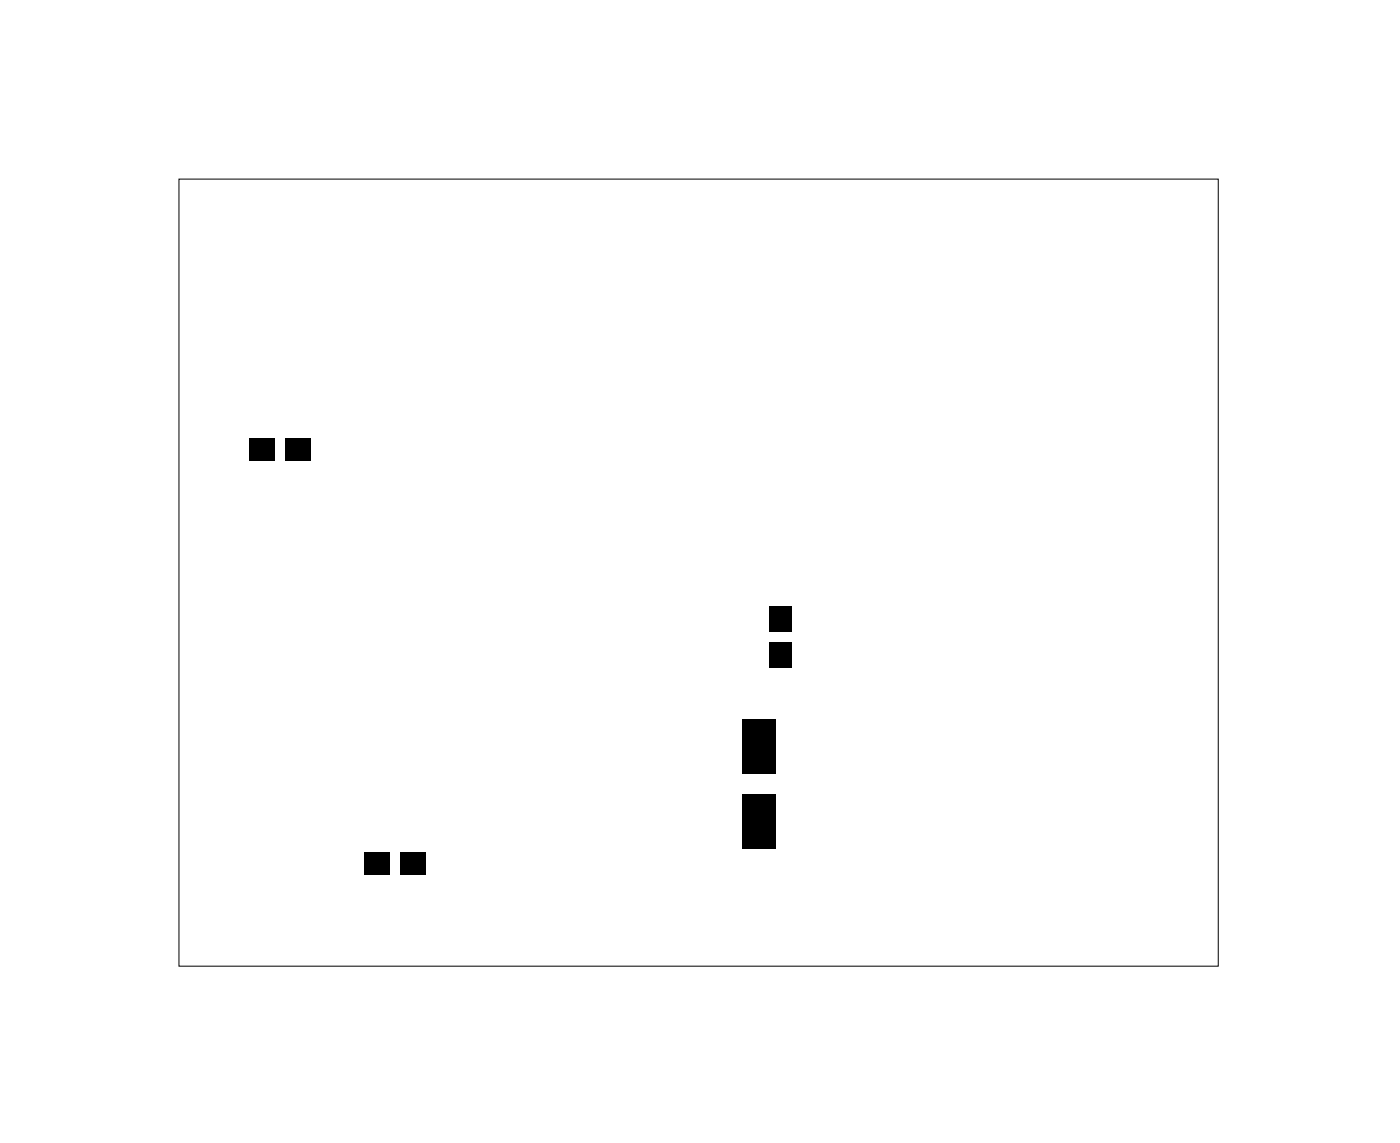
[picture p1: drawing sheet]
<svg xmlns="http://www.w3.org/2000/svg" width="67mm" height="55mm" viewBox="0 0 67 55" stroke-linecap="round" stroke-linejoin="round" font-family="sans-serif">
<path d="M8.6 8.6h49.7v37.6h-49.7z" fill="none" stroke="#000" stroke-width=".05"/>
<path d="M12 21h1.2v1.1h-1.2zM13.7 21h1.2v1.1h-1.2zM36.8 29h1.1v1.2h-1.1zM36.8 30.7h1.1v1.2h-1.1zM35.6 34.4h1.6v2.6h-1.6zM17.5 40.8h1.2v1.1h-1.2zM19.2 40.8h1.2v1.1h-1.2zM35.6 38h1.6v2.6h-1.6z" fill="#000"/>
</svg>
